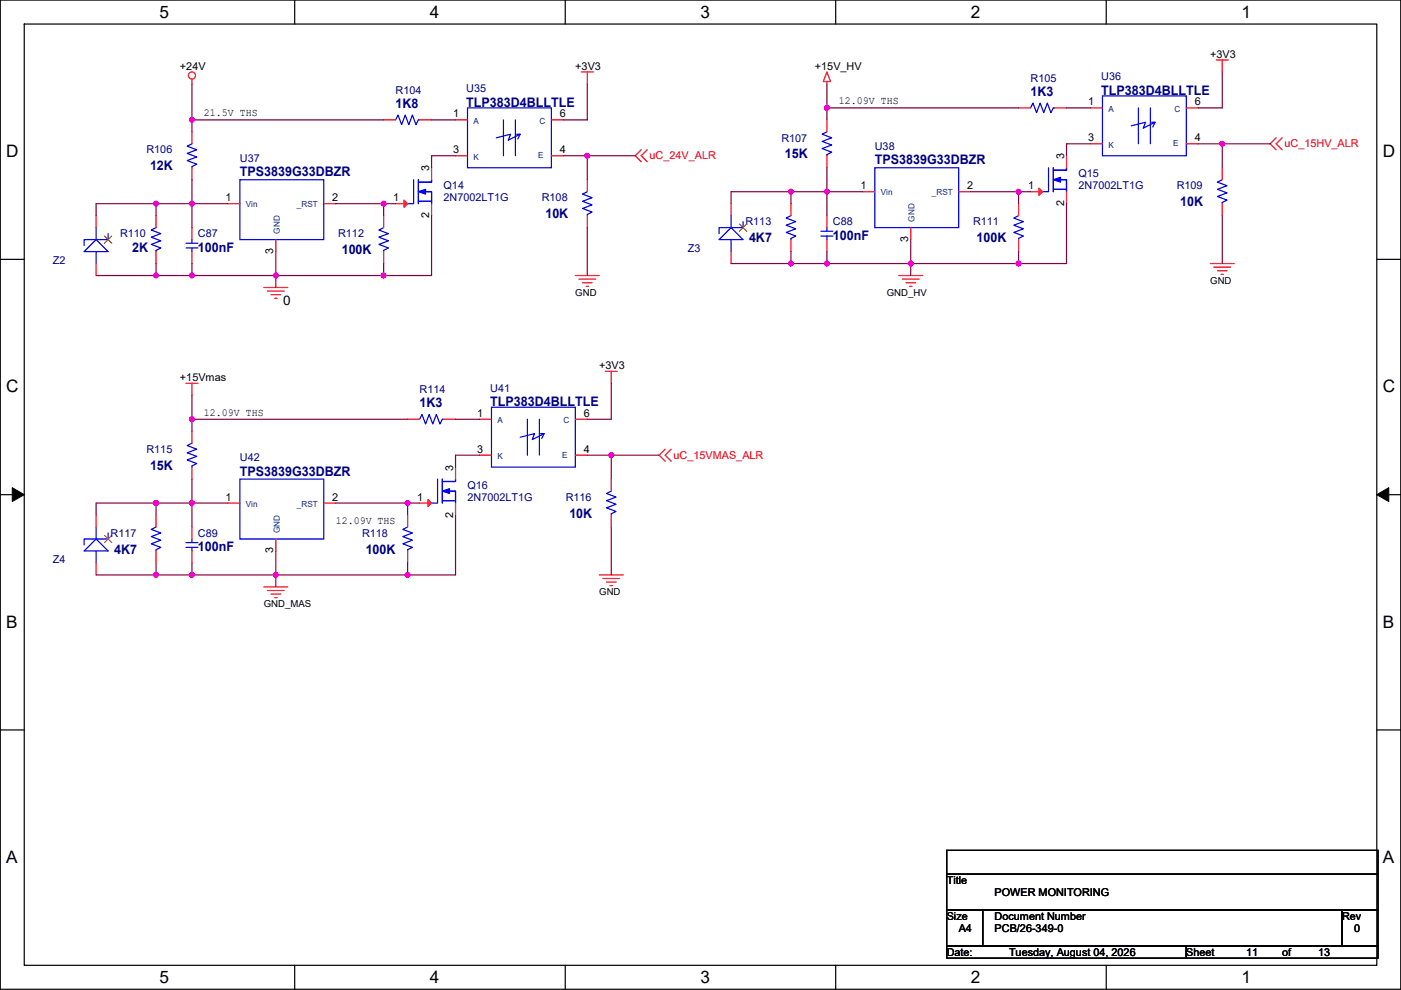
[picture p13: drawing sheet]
<svg xmlns="http://www.w3.org/2000/svg" width="297mm" height="210mm" viewBox="0 0 297 210" stroke-linecap="round" stroke-linejoin="round" font-family="sans-serif">
<defs><g id="words">
<g font-size="3.6">
<text x="33.8" y="3.8">5</text>
<text x="91.1" y="3.8">4</text>
<text x="148.5" y="3.8">3</text>
<text x="205.8" y="3.8">2</text>
<text x="263.2" y="3.8">1</text>
<text x="1.3" y="33.3">D</text>
<text x="293.2" y="33.3">D</text>
<text x="1.3" y="83.2">C</text>
<text x="293.2" y="83.2">C</text>
<text x="1.3" y="133.2">B</text>
<text x="293.2" y="133.2">B</text>
<text x="1.3" y="183.1">A</text>
<text x="293.2" y="183.1">A</text>
<text x="33.8" y="208.5">5</text>
<text x="91.1" y="208.5">4</text>
<text x="148.5" y="208.5">3</text>
<text x="205.8" y="208.5">2</text>
<text x="263.2" y="208.5">1</text>
</g>
<g font-size="2.8" fill="#000080">
<text x="83.9" y="22.9">1K8</text>
<text x="98.9" y="22.7">TLP383D4BLLTLE</text>
<text x="218.5" y="20.4">1K3</text>
<text x="233.5" y="20.1">TLP383D4BLLTLE</text>
<text x="166.4" y="33.6">15K</text>
<text x="185.5" y="34.9">TPS3839G33DBZR</text>
<text x="31.8" y="36.1">12K</text>
<text x="50.9" y="37.4">TPS3839G33DBZR</text>
<text x="115.6" y="46.3">10K</text>
<text x="250.3" y="43.8">10K</text>
<text x="28" y="53.4">2K</text>
<text x="42" y="53.4">100nF</text>
<text x="72.5" y="53.9">100K</text>
<text x="158.8" y="51.4">4K7</text>
<text x="176.6" y="50.9">100nF</text>
<text x="207.1" y="51.4">100K</text>
<text x="89" y="86.4">1K3</text>
<text x="103.9" y="86.2">TLP383D4BLLTLE</text>
<text x="31.8" y="99.6">15K</text>
<text x="50.9" y="100.9">TPS3839G33DBZR</text>
<text x="120.7" y="109.8">10K</text>
<text x="24.2" y="117.4">4K7</text>
<text x="42" y="116.9">100nF</text>
<text x="77.5" y="117.4">100K</text>
</g>
<text font-size="2.8" x="60" y="64.7">0</text>
<g font-size="2.3">
<text x="38.2" y="14.8">+24V</text>
<text x="122" y="14.8">+3V3</text>
<text x="172.8" y="14.8">+15V_HV</text>
<text x="256.6" y="12.2">+3V3</text>
<text x="177.9" y="22.2">12.09V THS</text>
<text x="230.7" y="22.4">1</text>
<text x="253.3" y="22.4">6</text>
<text x="43.2" y="24.7">21.5V THS</text>
<text x="96.1" y="24.9">1</text>
<text x="118.7" y="24.9">6</text>
<text x="230.7" y="30">3</text>
<text x="253.3" y="30">4</text>
<text x="96.1" y="32.5">3</text>
<text x="118.7" y="32.5">4</text>
<text x="225.6" y="33.8" transform="rotate(-90 225.6 33.8)">3</text>
<text x="91" y="36.3" transform="rotate(-90 91 36.3)">3</text>
<text x="182.4" y="40.1">1</text>
<text x="205" y="40.1">2</text>
<text x="218" y="40.1">1</text>
<text x="47.8" y="42.7">1</text>
<text x="70.4" y="42.7">2</text>
<text x="83.4" y="42.7">1</text>
<text x="91" y="46.3" transform="rotate(-90 91 46.3)">2</text>
<text x="225.6" y="43.7" transform="rotate(-90 225.6 43.7)">2</text>
<text x="58" y="53.9" transform="rotate(-90 58 53.9)">3</text>
<text x="192.6" y="51.4" transform="rotate(-90 192.6 51.4)">3</text>
<text x="38.2" y="80.8">+15Vmas</text>
<text x="127.1" y="78.3">+3V3</text>
<text x="43.2" y="88.2">12.09V THS</text>
<text x="101.2" y="88.4">1</text>
<text x="123.8" y="88.4">6</text>
<text x="96.1" y="99.8" transform="rotate(-90 96.1 99.8)">3</text>
<text x="101.2" y="96">3</text>
<text x="123.8" y="96">4</text>
<text x="47.8" y="106.2">1</text>
<text x="70.4" y="106.2">2</text>
<text x="88.5" y="106.2">1</text>
<text x="71.2" y="111.1">12.09V THS</text>
<text x="96.1" y="109.8" transform="rotate(-90 96.1 109.8)">2</text>
<text x="58" y="117.4" transform="rotate(-90 58 117.4)">3</text>
<text x="200.7" y="187.5">Title</text>
<text x="210.9" y="190">POWER MONITORING</text>
<text x="200.7" y="195.1">Size</text>
<text x="203.3" y="197.7">A4</text>
<text x="210.9" y="195.1">Document Number</text>
<text x="210.9" y="197.7">PCB/26-349-0</text>
<text x="284.5" y="195.1">Rev</text>
<text x="287.1" y="197.7">0</text>
<text x="200.7" y="202.7">Date:</text>
<text x="213.9" y="202.7">Tuesday, August 04, 2026</text>
<text x="251.5" y="202.7">Sheet</text>
<text x="264.2" y="202.7">11</text>
<text x="271.8" y="202.7">of</text>
<text x="279.5" y="202.7">13</text>
</g>
<g font-size="2.3" fill="#000080">
<text x="218.5" y="17.3">R105</text>
<text x="233.5" y="17.1">U36</text>
<text x="83.9" y="19.9">R104</text>
<text x="98.9" y="19.6">U35</text>
<text x="31" y="32.6">R106</text>
<text x="50.9" y="34.3">U37</text>
<text x="165.7" y="30">R107</text>
<text x="185.5" y="31.8">U38</text>
<text x="94" y="40.2">Q14</text>
<text x="228.7" y="37.6">Q15</text>
<text x="228.7" y="40.2">2N7002LT1G</text>
<text x="249.5" y="40.2">R109</text>
<text x="94" y="42.7">2N7002LT1G</text>
<text x="114.9" y="42.7">R108</text>
<text x="158" y="47.8">R113</text>
<text x="176.6" y="47.8">C88</text>
<text x="206.3" y="47.8">R111</text>
<text x="25.5" y="50.3">R110</text>
<text x="42" y="50.3">C87</text>
<text x="71.7" y="50.3">R112</text>
<text x="145.9" y="53.4">Z3</text>
<text x="11.2" y="55.9">Z2</text>
<text x="89" y="83.4">R114</text>
<text x="103.9" y="83.1">U41</text>
<text x="31" y="96.1">R115</text>
<text x="50.9" y="97.8">U42</text>
<text x="99.1" y="103.7">Q16</text>
<text x="99.1" y="106.2">2N7002LT1G</text>
<text x="119.9" y="106.2">R116</text>
<text x="23.4" y="113.8">R117</text>
<text x="42" y="113.8">C89</text>
<text x="76.8" y="113.8">R118</text>
<text x="11.2" y="119.4">Z4</text>
</g>
<g font-size="2.3" fill="#f00">
<text x="137.7" y="33.8">uC_24V_ALR</text>
<text x="272.3" y="31.3">uC_15HV_ALR</text>
<text x="142.8" y="97.3">uC_15VMAS_ALR</text>
</g>
<g font-size="2">
<text x="122" y="62.8">GND</text>
<text x="188" y="62.8">GND_HV</text>
<text x="256.6" y="60.3">GND</text>
<text x="55.9" y="128.8">GND_MAS</text>
<text x="127.1" y="126.3">GND</text>
</g>
<g font-size="1.8" fill="#004080">
<text x="235" y="23.7">A</text>
<text x="249" y="23.7">C</text>
<text x="100.4" y="26.2">A</text>
<text x="114.4" y="26.2">C</text>
<text x="100.4" y="33.8">K</text>
<text x="114.1" y="33.6">E</text>
<text x="235" y="31.3">K</text>
<text x="248.7" y="31.1">E</text>
<text x="186.8" y="41.5">Vin</text>
<text x="197.6" y="41.5">_RST</text>
<text x="52.1" y="44">Vin</text>
<text x="63" y="44">_RST</text>
<text x="193.9" y="47" transform="rotate(-90 193.9 47)">GND</text>
<text x="59.3" y="49.6" transform="rotate(-90 59.3 49.6)">GND</text>
<text x="105.5" y="89.7">A</text>
<text x="119.5" y="89.7">C</text>
<text x="105.5" y="97.3">K</text>
<text x="119.2" y="97.1">E</text>
<text x="52.1" y="107.5">Vin</text>
<text x="63" y="107.5">_RST</text>
<text x="59.3" y="113.1" transform="rotate(-90 59.3 113.1)">GND</text>
</g>
</g></defs>
<path d="M.1 0h296.9v209.8h-296.9zM5.1 5.1h286.8v199.6h-286.8z" fill="none" stroke="#000" stroke-width=".25"/>
<g fill="#fff">
<path d="M33.8 .5h2v4.1h-2z"/>
<path d="M33.8 205.3h2v4h-2z"/>
</g>
<path d="M62.5 0v5.1M62.5 204.7v5.1" fill="none" stroke="#000" stroke-width=".25"/>
<g fill="#fff">
<path d="M91.1 .5h2.1v4.1h-2.1z"/>
<path d="M91.1 205.3h2.1v4h-2.1z"/>
</g>
<path d="M119.8 0v5.1M119.8 204.7v5.1" fill="none" stroke="#000" stroke-width=".25"/>
<g fill="#fff">
<path d="M148.5 .5h2v4.1h-2z"/>
<path d="M148.5 205.3h2v4h-2z"/>
</g>
<path d="M177.2 0v5.1M177.2 204.7v5.1" fill="none" stroke="#000" stroke-width=".25"/>
<g fill="#fff">
<path d="M205.8 .5h2.1v4.1h-2.1z"/>
<path d="M205.8 205.3h2.1v4h-2.1z"/>
</g>
<path d="M234.5 0v5.1M234.5 204.7v5.1" fill="none" stroke="#000" stroke-width=".25"/>
<g fill="#fff">
<path d="M263.2 .5h2v4.1h-2z"/>
<path d="M263.2 205.3h2v4h-2z"/>
<path d="M1.3 30.1h2.7v4h-2.7z"/>
<path d="M293.2 30.1h2.6v4h-2.6z"/>
<path d="M1.3 80h2.7v4h-2.7z"/>
<path d="M293.2 80h2.6v4h-2.6z"/>
</g>
<path d="M.1 55h5M291.9 55h5.1" fill="none" stroke="#000" stroke-width=".25"/>
<g fill="#fff">
<path d="M1.3 129.9h2.5v4h-2.5z"/>
<path d="M293.2 129.9h2.4v4h-2.4z"/>
</g>
<path d="M.1 104.9h5M291.9 104.9h5.1" fill="none" stroke="#000" stroke-width=".25"/>
<path d="M2.6 103.4l2.5 1.5-2.5 1.5zM291.9 104.9l2.5-1.5v3z" fill="#000" stroke="#000" stroke-width=".21"/>
<g fill="#fff">
<path d="M1.3 179.8h2.5v4.1h-2.5z"/>
<path d="M293.2 179.8h2.4v4.1h-2.4z"/>
</g>
<path d="M.1 154.8h5M291.9 154.8h5.1M200.7 193.1h7.6v7.6h-7.6zM200.7 180.4h91.5v5h-91.5zM200.7 185.4h91.5v7.7h-91.5zM208.3 193.1h76.2v7.6h-76.2zM284.5 193.1h7.7v7.6h-7.7zM200.7 200.7h50.8v2.5h-50.8zM251.5 200.7h40.7v2.5h-40.7z" fill="none" stroke="#000" stroke-width=".25"/>
<g fill="none" stroke="#f00" stroke-width=".25">
<path d="M40.7 16.8v1M123.3 15.3h2.5M124.5 15.3v2.5M175.3 15.3l.8 2h-1.5zM175.3 17.3v.5M257.9 12.7h2.5M259.1 12.7v2.6M40.7 28v2.5M40.7 35.6v2.5M81.3 25.4h2.6M89 25.4h2.5M91.5 35.6v2.5"/>
<path d="M96.6 25.4h2.5M96.6 33h2.5M116.9 25.4h2.5M116.9 33h2.5M124.5 38.1v2.6M136 31.8l-1.3 1.2 1.3 1.3M137.2 31.8l-1.2 1.2 1.2 1.3M175.3 25.4v2.6M175.3 33v2.6M216 22.9h2.5M223.6 22.9h2.5M226.1 33v2.6"/>
<path d="M231.2 22.9h2.5M231.2 30.5h2.5M251.5 22.9h2.6M251.5 30.5h2.6M259.1 35.6v2.5M270.6 29.2l-1.3 1.3 1.3 1.3M271.8 29.2l-1.2 1.3 1.2 1.3M20.4 55.9v2.5M20.4 45.7v2.6M22.9 50.8h.1M33.1 45.7v2.6M33.1 53.4v2.5"/>
<path d="M40.7 53.4v2.5M40.7 48.3v2.5M48.3 43.2h2.6M58.5 50.8v2.6M68.6 43.2h2.6M81.3 45.7v2.6M81.3 53.4v2.5M83.9 43.2h2.5M91.5 43.2v2.5M122 58.4h5.1M122.7 59.2h3.6M123.5 60h2"/>
<path d="M124.5 45.7v2.6M155 53.4v2.5M155 43.2v2.5M157.5 48.3h.1M167.7 43.2v2.5M167.7 50.8v2.6M175.3 50.8v2.6M175.3 45.7v2.6M182.9 40.7h2.6M190.6 58.4h5M191.3 59.2h3.6M192.1 60h2"/>
<path d="M193.1 48.3v2.5M203.3 40.7h2.5M216 43.2v2.5M216 50.8v2.6M218.5 40.7h2.5M226.1 40.7v2.5M256.6 55.9h5.1M257.4 56.7h3.5M258.1 57.4h2.1M258.9 58.2h.5M259.1 43.2v2.5M55.9 61h5.1"/>
<path d="M56.7 61.7h3.6M57.5 62.5h2M58.2 63.3h.5M124.3 60.7h.5M128.3 78.8h2.6M129.6 78.8v2.5M192.8 60.7h.6M39.4 81.3h2.6M40.7 81.3v2.5M40.7 91.5v2.5M40.7 99.1v2.5M86.4 88.9h2.6"/>
<path d="M94 88.9h2.6M96.6 99.1v2.5M101.7 88.9h2.5M101.7 96.5h2.5M122 88.9h2.5M122 96.5h2.5M141 95.3l-1.2 1.2 1.2 1.3M142.3 95.3l-1.3 1.2 1.3 1.3M20.4 119.4v2.5M20.4 109.2v2.6M22.9 114.3h.1M33.1 109.2v2.6"/>
<path d="M33.1 116.9v2.5M40.7 116.9v2.5M40.7 111.8v2.5M48.3 106.7h2.6M58.5 114.3v2.6M68.6 106.7h2.6M86.4 109.2v2.6M86.4 116.9v2.5M89 106.7h2.5M96.6 106.7v2.5M129.6 101.6v2.6M129.6 109.2v2.6"/>
<path d="M55.9 124.5h5.1M56.7 125.2h3.6M57.5 126h2M58.2 126.8h.5M127.1 121.9h5M127.8 122.7h3.6M128.6 123.5h2M129.3 124.2h.6"/>
<circle cx="40.7" cy="16" r=".76"/>
</g>
<g fill="none" stroke="#00f" stroke-width=".25">
<path d="M40.7 30.5l-1 .5 2 .8-2 .7 2 .8-2 .8 2 .7-1 .5v.3M50.9 38.1h17.7v12.7h-17.7zM83.9 25.4l.5-1 .8 2 .7-2 .8 2 .7-2 .8 2 .5-1h.3M87.7 38.1v5.1h-1.3M88.7 38.6h2.8v-.5v.5h-2.5M88.7 38.1v5.1M99.1 22.9h17.8v12.7h-17.8zM106.7 25.4v7.6M109.3 25.4v7.6M109.5 28.5h.8l-2.5 1.2 .5-1.2-3.1 .7M110.3 28.5l-.5 1M175.3 28l-1 .5 2 .7-2 .8 2 .8-2 .7 2 .8-1 .5v.2"/>
<path d="M185.5 35.6h17.8v12.7h-17.8zM218.5 22.9l.5-1 .8 2 .7-2 .8 2 .8-2 .7 2 .5-1h.3M222.3 35.6v5.1h-1.3M223.3 36.1h2.8v-.5v.5h-2.5M223.3 35.6v5.1M224.6 38.1h1.5v2.6v-2.6h-1M233.7 20.3h17.8v12.7h-17.8zM241.4 22.9v7.6M243.9 22.9v7.6M244.2 25.9h.7l-2.5 1.3 .5-1.3-3.1 .8M244.9 25.9l-.5 1M259.1 38.1l-1 .5 2.1 .8-2.1 .8 2.1 .7-2.1 .8 2.1 .7-1.1 .5v.3"/>
<path d="M17.8 53.4l2.6-2.6 2.5 2.6zM20.4 53.4v2.5M20.4 48.3v2.5M22.9 49.6v1.2h-5.1v1.3M33.1 48.3l-1 .5 2 .8-2 .7 2 .8-2 .7 2 .8-1 .5v.3M39.4 52.6h2.6M39.4 51.6h2.6M40.7 50.8v.8M40.7 52.6v.8M81.3 48.3l-1 .5 2.1 .8-2.1 .7 2.1 .8-2.1 .7 2.1 .8-1.1 .5v.3M88.7 42.7h2.8M89 42.7h2.2"/>
<path d="M90 40.7h1.5v2.5v-2.5h-1M124.5 40.7l-1 .5 2 .7-2 .8 2 .8-2 .7 2 .8-1 .5v.2M155 48.3l2.5 2.5h-5zM155 50.8v2.6M155 45.7v2.6M157.5 47v1.3h-5v1.3M167.7 45.7l-1 .5 2 .8-2 .8 2 .7-2 .8 2 .8-1 .5v.2M174 50.1h2.6M174 49h2.6M175.3 48.3v.7M175.3 50.1v.7M216 45.7l-1.1 .5 2.1 .8-2.1 .8 2.1 .7-2.1 .8 2.1 .8-1 .5v.2"/>
<path d="M223.3 40.2h2.8M223.6 40.2h2.3M40.7 94l-1 .5 2 .8-2 .7 2 .8-2 .8 2 .7-1 .5v.3M89 88.9l.5-1 .7 2 .8-2 .8 2 .7-2 .8 2 .5-1h.2M104.2 86.4h17.8v12.7h-17.8zM111.8 88.9v7.6M114.4 88.9v7.6M114.6 92h.8l-2.6 1.2 .5-1.2-3 .7M115.4 92l-.5 1M20.4 114.3l2.5 2.6h-5.1zM20.4 116.9v2.5M20.4 111.8v2.5"/>
<path d="M22.9 113.1v1.2h-5.1v1.3M33.1 111.8l-1 .5 2 .8-2 .7 2 .8-2 .7 2 .8-1 .5v.3M39.4 116.1h2.6M39.4 115.1h2.6M40.7 114.3v.8M40.7 116.1v.8M50.9 101.6h17.7v12.7h-17.7zM86.4 111.8l-1 .5 2 .8-2 .7 2 .8-2 .7 2 .8-1 .5v.3M92.8 101.6v5.1h-1.3M93.8 101.6v5.1M93.8 106.2h2.8M94 106.2h2.3"/>
<path d="M94 102.1h2.6v-.5v.5h-2.8M95.1 104.2h1.5v2.5v-2.5h-1M129.6 104.2l-1 .5 2 .7-2 .8 2 .8-2 .7 2 .8-1 .5v.2"/>
</g>
<path d="M22.2 50.1l1.5 1.5M23.7 50.1l-1.6 1.5M156.8 47.5l1.5 1.6M158.3 47.5l-1.5 1.6M22.2 113.6l1.5 1.5M23.7 113.6l-1.6 1.5" fill="none" stroke="#804000" stroke-width=".21"/>
<g fill="#00f" stroke="#00f" stroke-width=".25">
<path d="M223.3 38.1l1.6-.5v1z" fill-rule="evenodd"/>
<path d="M93.8 104.2l1.5-.5v1z" fill-rule="evenodd"/>
<path d="M88.7 40.7l1.5-.5v1z" fill-rule="evenodd"/>
</g>
<g fill="#f00" stroke="#f00" stroke-width=".25">
<path d="M220.3 39.9l.7 .8-.7 .7z"/>
<path d="M90.7 105.9l.8 .8-.8 .8z"/>
<path d="M85.7 42.4l.7 .8-.7 .8z"/>
</g>
<g fill="none" stroke="#800040" stroke-width=".25">
<path d="M40.7 17.8v7.6M124.5 17.8v7.6h-5.1M175.3 17.8v5.1M259.1 15.3v7.6h-5M40.7 38.1v5.1h7.6M40.7 25.4h40.6M40.7 25.4v2.6M91.5 25.4h5.1M96.6 33h-5.1v2.6M119.4 33h5.1M124.5 33h10.2M124.5 33v5.1"/>
<path d="M175.3 22.9h40.7M175.3 35.6v5.1M175.3 22.9v2.5M226.1 22.9h5.1M231.2 30.5h-5.1v2.5M254.1 30.5h5M259.1 30.5v5.1M259.1 30.5h10.2M20.4 58.4h12.7M33.1 43.2h7.6v5.1M33.1 43.2h-12.7v2.5M33.1 55.9v2.5h7.6"/>
<path d="M33.1 43.2v2.5M40.7 58.4h17.8M40.7 55.9v2.5M58.5 53.4v5M58.5 58.4v2.6M58.5 58.4h22.8M71.2 43.2h10.1M81.3 43.2h2.6M81.3 43.2v2.5M81.3 55.9v2.5M91.5 45.7v12.7h-10.2M124.5 48.3v10.1"/>
<path d="M155 55.9h12.7M167.7 53.4v2.5M167.7 55.9h7.6M167.7 40.7v2.5M167.7 40.7h-12.7v2.5M167.7 40.7h7.6M175.3 55.9h17.8M175.3 53.4v2.5M175.3 40.7h7.6M175.3 40.7v5M193.1 55.9h22.9M193.1 50.8v5.1"/>
<path d="M193.1 55.9v2.5M205.8 40.7h10.2M216 53.4v2.5M216 40.7v2.5M216 40.7h2.5M226.1 43.2v12.7h-10.1M259.1 45.7v10.2M40.7 83.8v5.1M40.7 88.9v2.6M40.7 88.9h45.7M96.6 88.9h5.1M101.7 96.5h-5.1v2.6"/>
<path d="M124.5 96.5h5.1M129.6 96.5h10.2M129.6 81.3v7.6h-5.1M129.6 96.5v5.1M33.1 119.4v2.5M33.1 106.7h-12.7v2.5M33.1 106.7h7.6M33.1 106.7v2.5M40.7 106.7h7.6M40.7 119.4v2.5M40.7 101.6v5.1M40.7 106.7v5.1"/>
<path d="M58.5 116.9v5M71.2 106.7h15.2M86.4 106.7h2.6M86.4 106.7v2.5M86.4 119.4v2.5M96.6 109.2v12.7h-10.2M129.6 111.8v10.1M20.4 121.9h12.7M33.1 121.9h7.6M40.7 121.9h17.8M58.5 121.9v2.6M58.5 121.9h27.9"/>
</g>
<g fill="#f0f" stroke="#f0f" stroke-width=".25">
<circle cx="40.7" cy="43.2" r=".5"/>
<circle cx="58.5" cy="58.4" r=".5"/>
<circle cx="40.7" cy="58.4" r=".5"/>
<circle cx="33.1" cy="43.2" r=".5"/>
<circle cx="33.1" cy="58.4" r=".5"/>
<circle cx="81.3" cy="43.2" r=".5"/>
<circle cx="175.3" cy="40.6" r=".5"/>
<circle cx="167.7" cy="40.6" r=".5"/>
<circle cx="215.9" cy="40.6" r=".5"/>
<circle cx="167.7" cy="55.9" r=".5"/>
<circle cx="175.3" cy="55.9" r=".5"/>
<circle cx="193.1" cy="55.9" r=".5"/>
<circle cx="40.7" cy="106.7" r=".5"/>
<circle cx="86.4" cy="106.7" r=".5"/>
<circle cx="33.1" cy="121.9" r=".5"/>
<circle cx="40.7" cy="121.9" r=".5"/>
<circle cx="40.7" cy="25.4" r=".5"/>
<circle cx="81.3" cy="58.4" r=".5"/>
<circle cx="124.5" cy="33" r=".5"/>
<circle cx="175.3" cy="22.9" r=".5"/>
<circle cx="259.1" cy="30.5" r=".5"/>
<circle cx="215.9" cy="55.9" r=".5"/>
<circle cx="40.7" cy="88.9" r=".5"/>
<circle cx="129.6" cy="96.5" r=".5"/>
<circle cx="86.4" cy="121.9" r=".5"/>
<circle cx="58.5" cy="121.9" r=".5"/>
<circle cx="33.1" cy="106.7" r=".5"/>
</g>
<use href="#words"/>
</svg>
